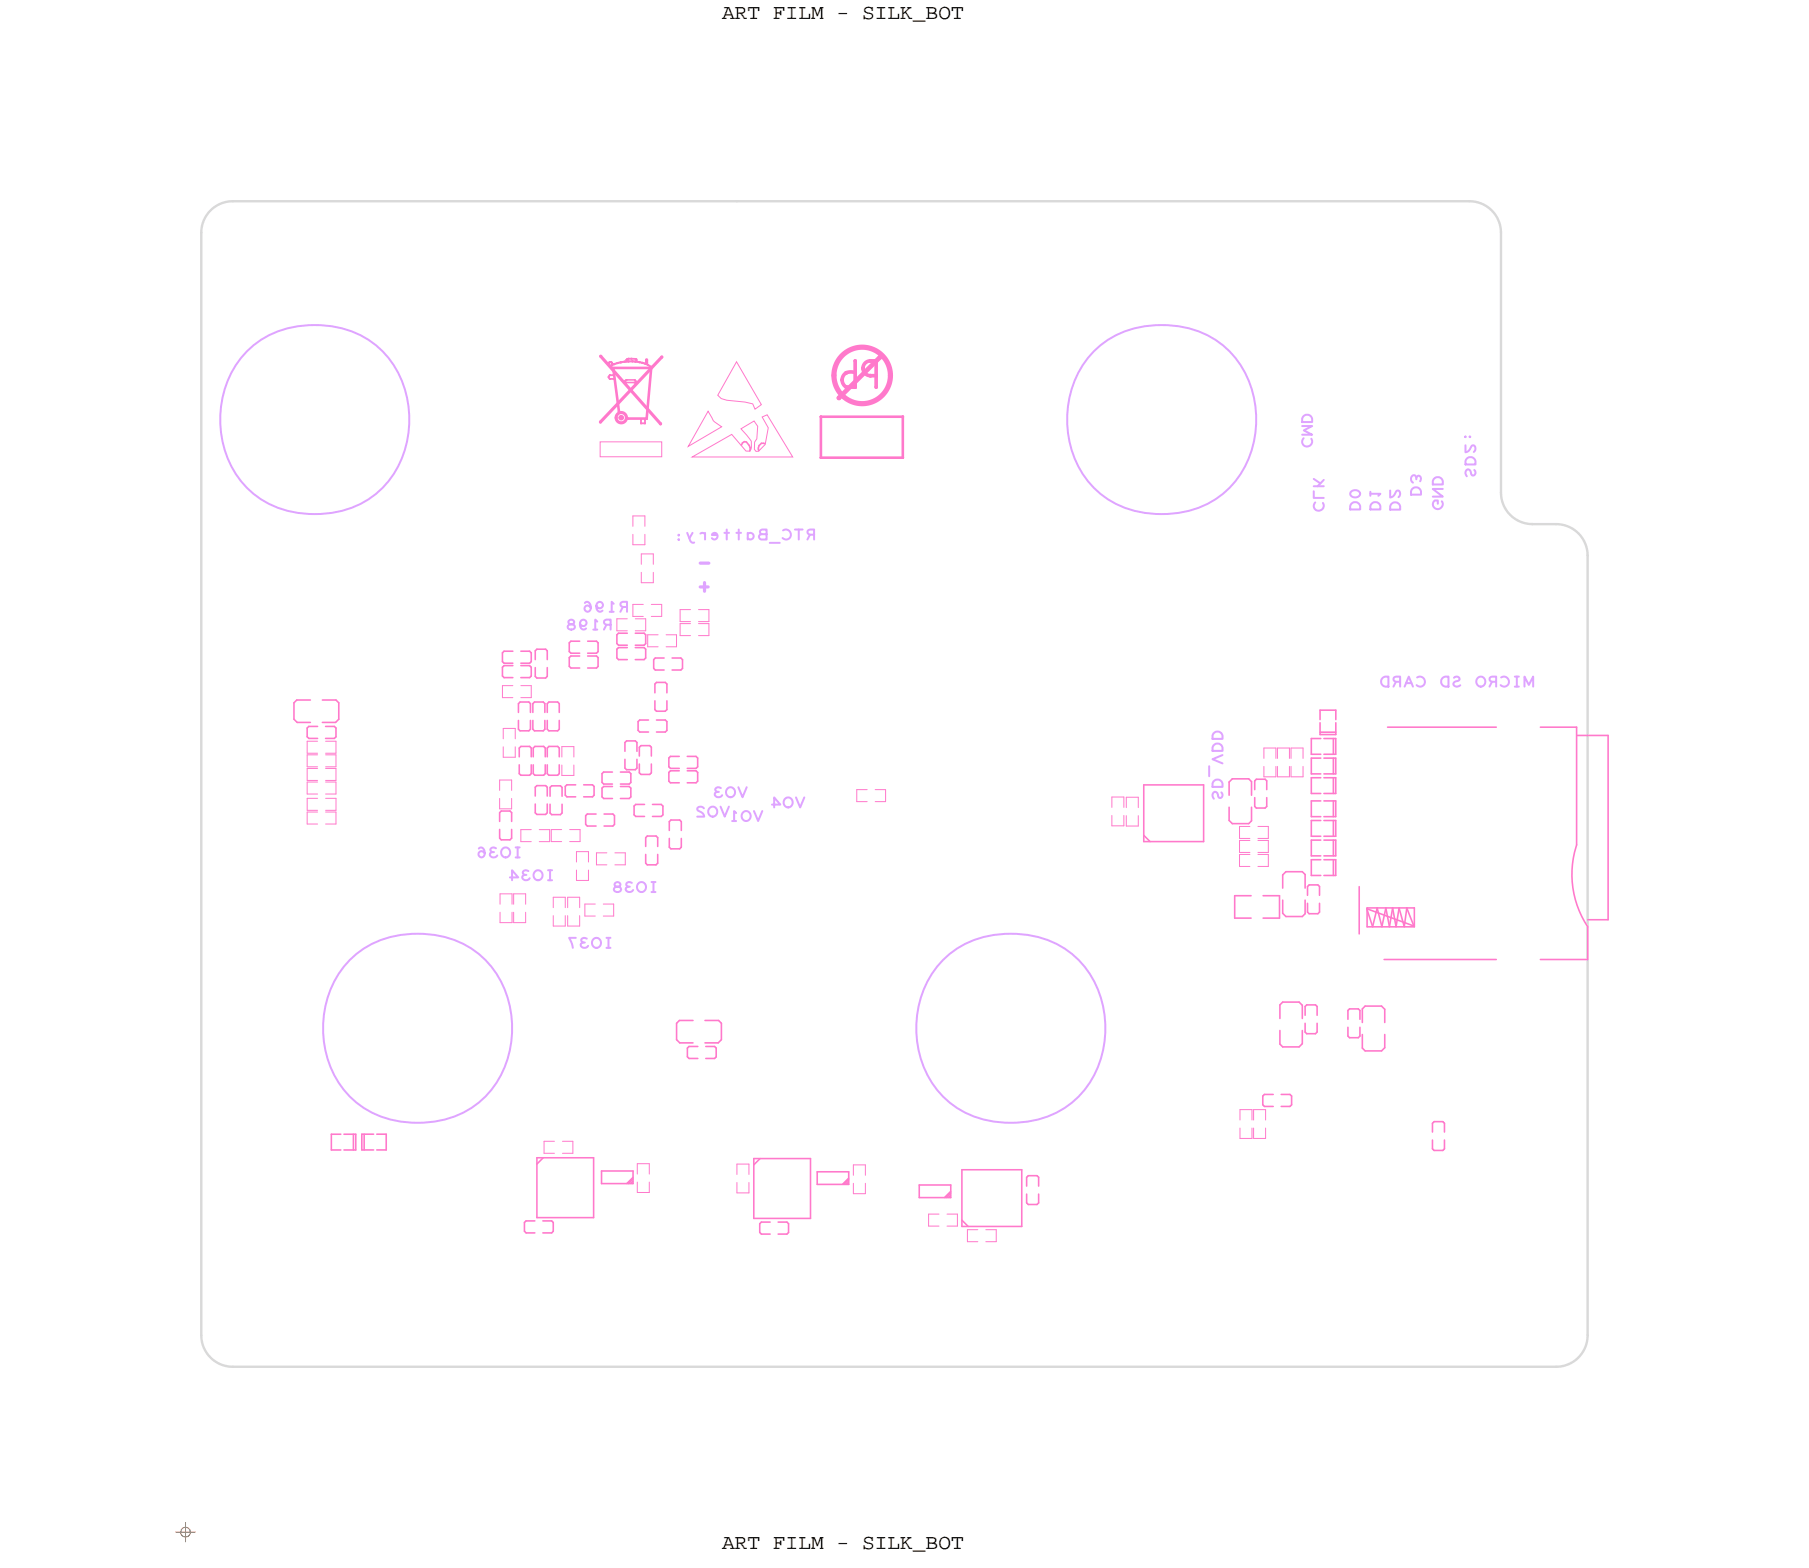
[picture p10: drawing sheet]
<svg xmlns="http://www.w3.org/2000/svg" width="115mm" height="100mm" viewBox="0 0 115 100" stroke-linecap="round" stroke-linejoin="round" font-family="sans-serif">
<defs><g id="words">
<g font-size="1.3">
<text x="45.8" y="1.2">ART FILM - SILK_BOT</text>
<text x="45.8" y="98.3">ART FILM - SILK_BOT</text>
</g>
<text font-size="1.3" fill="#dfa4ff" x="45.4" y="36.4" transform="rotate(-180 45.4 36.4)">+</text>
</g></defs>
<!-- layer: Board Outline -->
<path d="M15.5 22.5a6.3 6.3 0 0 1 9 0 6.3 6.3 0 0 1-.9 9 6.4 6.4 0 0 1-8.1-.7 6.4 6.4 0 0 1 0-8.3zM69.2 22.5a6.3 6.3 0 0 1 9 0 6.3 6.3 0 0 1-.8 9 6.4 6.4 0 0 1-8.2-.7 6.4 6.4 0 0 1 0-8.3zM22 61.2a6.3 6.3 0 0 1 9 0 6.3 6.3 0 0 1-.8 9 6.4 6.4 0 0 1-8.2-.8 6.4 6.4 0 0 1 0-8.2zM59.7 61.2a6.3 6.3 0 0 1 9 0 6.3 6.3 0 0 1-.9 9 6.4 6.4 0 0 1-8.1-.8 6.4 6.4 0 0 1 0-8.2z" fill="none" stroke="#dfa4ff" stroke-width=".13"/>
<g fill="none" stroke="#d9d9d9" stroke-width=".15">
<path d="M12.8 14.8v70zM14.8 12.8h32zM14.8 12.8a2 2 0 0 0-2 2M46.8 12.8h46.5zM93.3 12.8a2 2 0 0 1 2 2M95.3 14.8v16.5zM95.3 31.3a2 2 0 0 0 2 2M97.3 33.3h1.5zM98.8 33.3a2 2 0 0 1 2 2M100.8 35.3v49.5zM12.8 84.8a2 2 0 0 0 2 2M14.8 86.8h84z"/>
<path d="M100.8 84.8a2 2 0 0 1-2 2"/>
</g>
<!-- layer: Components -->
<g fill="none" stroke="#ff79cb" stroke-width=".06">
<path d="M39.2 39.3v.8zM39.2 39.3h.6zM40.2 38.4h.6zM40.2 38.4v.7zM40.2 39.1h.6zM40.2 33.9v.7zM40.2 34.6h.7zM40.2 32.8v.6zM40.2 32.8h.7zM40.3 39.3h.7zM40.7 35.2v.6zM40.7 35.2h.8z"/>
<path d="M40.7 36.3v.7zM40.7 37h.8zM40.9 33.9v.7zM40.9 32.8v.6zM41 39.3v.8zM41.3 39.1h.7zM41.3 38.4h.7zM41.5 35.2v.6zM41.5 36.3v.7zM42 38.4v.7zM43.2 39.6h.6zM43.2 38.7h.6z"/>
<path d="M43.2 39.6v.8zM43.2 38.7v.8zM43.2 39.5h.6zM44.3 39.5h.7zM44.3 39.6h.7zM44.3 38.7h.7zM45 39.6v.8zM45 38.7v.8zM19.5 47.1h.7zM19.5 52.3h.7zM19.5 49.7h.7zM19.5 49.5h.7z"/>
<path d="M19.5 48.7h.7zM19.5 47.1v.7zM19.5 47.8h.7zM19.5 51.6v.7zM19.5 51.6h.7zM19.5 49.7v.7zM19.5 50.4h.7zM19.5 48.8v.7zM19.5 48.8h.7zM19.5 47.9v.8zM19.5 47.9h.7zM19.5 51.4h.7z"/>
<path d="M19.5 50.7v.7zM19.5 50.7h.7zM20.7 47.1h.6zM20.7 52.3h.6zM20.7 49.7h.6zM20.7 49.5h.6zM20.7 48.7h.6zM20.7 47.8h.6zM20.7 51.6h.6zM20.7 50.4h.6zM20.7 48.8h.6zM20.7 47.9h.6z"/>
<path d="M20.7 50.7h.6zM20.7 51.4h.6zM21.3 47.1v.7zM21.3 51.6v.7zM21.3 49.7v.7zM21.3 48.8v.7zM21.3 47.9v.8zM21.3 50.7v.7zM31.7 49.5h.8zM31.7 51.4h.8zM31.7 49.5v.7zM31.7 50.7v.7z"/>
<path d="M31.7 57.9v.7zM31.7 58.6h.8zM31.7 56.8v.6zM31.7 56.8h.8zM31.9 44.3h.7zM31.9 43.5v.8zM31.9 43.5h.7zM31.9 46.2v.7zM31.9 47.4v.7zM31.9 46.2h.8zM31.9 48.1h.8zM32.5 49.5v.7z"/>
<path d="M32.5 50.7v.7zM32.5 57.9v.7zM32.5 56.8v.6zM32.6 57.9v.7zM32.6 58.6h.8zM32.6 56.8v.6zM32.6 56.8h.8zM32.7 46.2v.7zM32.7 47.4v.7zM33.1 52.7h.6zM33.1 43.5h.6zM33.1 52.7v.7z"/>
<path d="M33.1 53.4h.6zM33.1 44.3h.6zM33.4 57.9v.7zM33.4 56.8v.6zM33.7 43.5v.8zM34.2 52.7h.7zM34.2 53.4h.7zM34.9 52.7v.7zM35 52.7h.7zM35 52.7v.7zM35 53.4h.7zM35.1 58.1v.7z"/>
<path d="M35.1 58.8h.8zM35.1 57v.6zM35.1 57h.8zM35.7 48.6v.6zM35.7 49.2h.7zM35.7 47.4v.7zM35.7 47.4h.7zM35.9 58.1v.7zM35.9 57v.6zM36 58.1v.7zM36 58.8h.8zM36 57v.6z"/>
<path d="M36 57h.8zM36.2 52.7h.6zM36.2 53.4h.6zM36.4 48.6v.6zM36.4 47.4v.7zM36.6 54.1v.6zM36.6 55.2v.7zM36.6 54.1h.8zM36.6 55.9h.8zM36.8 58.1v.7zM36.8 57v.6zM36.8 52.7v.7z"/>
<path d="M37.1 57.4h.7zM37.1 57.4v.8zM37.1 58.2h.7zM37.4 54.1v.6zM37.4 55.2v.7zM37.9 54.9h.6zM37.9 54.1v.8zM37.9 54.1h.6zM38.3 58.2h.7zM38.3 57.4h.7zM39 57.4v.8zM39 54.9h.7z"/>
<path d="M39 54.1h.7zM39.2 40.1h.6zM39.7 54.1v.8zM40.3 40.1h.7zM41.1 41.1h.7zM41.1 40.3v.8zM41.1 40.3h.7zM42.3 40.3h.6zM42.3 41.1h.6zM42.9 40.3v.8zM43.2 40.4h.6zM44.3 40.4h.7z"/>
<path d="M54.4 50.9h.6zM54.4 50.1v.8zM54.4 50.1h.6zM55.6 50.9h.6zM55.6 50.1h.6zM56.2 50.1v.8zM70.6 50.6v.7zM70.6 50.6h.7zM70.6 51.8v.6zM70.6 52.4h.7zM71.3 50.6v.7zM71.3 51.8v.6z"/>
<path d="M71.5 50.6v.7zM71.5 51.8v.6zM71.5 50.6h.8zM71.5 52.4h.8zM72.3 50.6v.7zM72.3 51.8v.6zM78.7 54.2v.8zM78.7 54.2h.6zM78.7 53.4v.7zM78.7 53.4h.6zM78.7 52.5v.7zM78.7 52.5h.6z"/>
<path d="M78.7 55h.6zM78.7 54.1h.6zM78.7 53.2h.6zM79.8 54.2h.7zM79.8 53.4h.7zM79.8 52.5h.7zM79.8 55h.7zM79.8 54.1h.7zM79.8 53.2h.7zM80.2 47.5h.8zM80.2 49.3h.8zM80.2 47.5v.7z"/>
<path d="M80.2 48.7v.6zM80.5 54.2v.8zM80.5 53.4v.7zM80.5 52.5v.7zM81 47.5v.7zM81 48.7v.6zM81.1 47.5v.7zM81.1 48.7v.6zM81.1 47.5h.7zM81.1 49.3h.7zM81.8 47.5v.7zM81.8 48.7v.6z"/>
<path d="M81.9 47.5v.7zM81.9 48.7v.6zM81.9 47.5h.8zM81.9 49.3h.8zM82.7 47.5v.7zM82.7 48.7v.6zM34.5 72.5v.7zM34.5 73.2h.7zM34.5 72.5h.7zM35.7 73.2h.7zM35.7 72.5h.7zM36.4 72.5v.7z"/>
<path d="M40.5 73.9v.6zM40.5 75.1v.6zM40.5 73.9h.7zM40.5 75.7h.7zM41.2 73.9v.6zM41.2 75.1v.6zM46.8 73.9v.7zM46.8 75.1v.6zM46.8 73.9h.7zM46.8 75.7h.7zM47.5 73.9v.7zM47.5 75.1v.6z"/>
<path d="M54.2 74v.6zM54.2 75.1v.7zM54.2 74h.7zM54.2 75.8h.7zM54.9 74v.6zM54.9 75.1v.7zM58.9 77.1v.7zM58.9 77.8h.7zM58.9 77.1h.7zM60.1 77.8h.7zM60.1 77.1h.7zM60.8 77.1v.7z"/>
<path d="M61.4 78.1h.7zM61.4 78.1v.7zM61.4 78.8h.7zM62.6 78.8h.6zM62.6 78.1h.6zM63.2 78.1v.7zM78.7 70.5v.6zM78.7 71.6v.7zM78.7 70.5h.8zM78.7 72.3h.8zM79.5 70.5v.6zM79.5 71.6v.7z"/>
<path d="M79.6 70.5v.6zM79.6 71.6v.7zM79.6 70.5h.7zM79.6 72.3h.7zM80.3 70.5v.6zM80.3 71.6v.7z"/>
</g>
<g fill="none" stroke="#ff79cb" stroke-width=".1">
<path d="M18.7 45.7l.2 .2zM18.7 44.6v1.1zM18.8 44.4h.9zM18.8 44.4l-.1 .2zM18.9 45.9h.8zM19.5 46.2l.1-.1zM19.5 46.2v.6zM19.5 46.8l.1 .1zM19.6 46.1h.6zM19.6 46.9h.6zM20.5 44.4h.8zM20.5 45.9h.8z"/>
<path d="M20.7 46.9h.5zM20.7 46.1h.5zM21.2 46.1l.1 .1zM21.3 46.2v.6zM21.3 46.8l-.1 .1zM21.3 44.4l.2 .2zM21.5 45.7l-.2 .2zM21.5 44.6v1.1zM31.7 51.6v.6zM31.7 51.6l.1-.1zM31.7 52.7v.5zM31.7 53.2l.1 .1z"/>
<path d="M31.8 53.3h.6zM31.8 51.5h.6zM31.9 42.9l.1 .1zM31.9 42l.1 .1zM31.9 42.4v.5zM31.9 41.4v.6zM31.9 41.4l.1-.1zM32 43h.6zM32 42.1h.6zM32 42.3h.6zM32 41.3h.6zM32 42.3l-.1 .1z"/>
<path d="M32.4 53.3l.1-.1zM32.4 51.5l.1 .1zM32.5 51.6v.6zM32.5 52.7v.5zM32.9 46.3l.1 .1zM32.9 44.7v.5zM32.9 45.7v.6zM33 49.1l.1 .1zM33 47.5v.6zM33 48.6v.5zM33 46.4h.6zM33 44.6h.6z"/>
<path d="M33 44.6l-.1 .1zM33.1 42.3h.5zM33.1 41.3h.5zM33.1 49.2h.5zM33.1 43h.5zM33.1 42.1h.5zM33.1 47.4l-.1 .1zM33.1 47.4h.5zM33.6 44.6l.1 .1zM33.6 42.3l.1 .1zM33.6 41.3l.1 .2zM33.6 43l.1-.1z"/>
<path d="M33.6 42.1l.1-.1zM33.6 47.4l.1 .1zM33.7 44.7v.5zM33.7 45.7v.6zM33.7 46.3l-.1 .1zM33.7 42.4v.5zM33.7 41.5v.5zM33.7 47.5v.6zM33.7 48.6v.5zM33.7 49.1l-.1 .1zM33.8 46.3l.1 .1zM33.8 44.7v.5z"/>
<path d="M33.8 45.7v.6zM33.8 47.5v.6zM33.8 48.6v.5zM33.8 49.1l.2 .1zM33.9 46.4h.6zM33.9 44.6l-.1 .1zM33.9 44.6h.6zM34 49.2h.5zM34 47.4h.5zM34 47.4l-.2 .1zM34 42.4v.5zM34 42.9l.1 .1z"/>
<path d="M34 41.3v.6zM34 41.3l.1-.1zM34 51v.6zM34 51.6l.1 .1zM34 50v.5zM34 50l.1-.1zM34.1 43h.5zM34.1 51.7h.5zM34.1 41.2h.5zM34.1 49.9h.5zM34.5 44.6l.1 .1zM34.5 47.4l.1 .1z"/>
<path d="M34.6 44.7v.5zM34.6 45.7v.6zM34.6 46.3l-.1 .1zM34.6 47.5v.6zM34.6 48.6v.5zM34.6 49.1l-.1 .1zM34.6 43l.1-.1zM34.6 51.7l.1-.1zM34.6 41.2l.1 .1zM34.6 49.9l.1 .1zM34.7 47.5v.6zM34.7 48.6v.5z"/>
<path d="M34.7 44.7v.5zM34.7 45.7v.6zM34.7 42.4v.5zM34.7 41.3v.6zM34.7 51v.6zM34.7 50v.5zM34.7 49.1l.1 .1zM34.7 46.3l.1 .1zM34.8 49.2h.6zM34.8 46.4h.6zM34.8 47.4h.6zM34.8 44.6h.6z"/>
<path d="M34.8 47.4l-.1 .1zM34.8 44.6l-.1 .1zM34.9 51.1v.5zM34.9 51.6l.1 .1zM34.9 50v.6zM34.9 50l.1-.1zM35 51.7h.6zM35 49.9h.6zM35.4 47.4l.1 .1zM35.4 44.6l.1 .1zM35.5 47.5v.6zM35.5 48.6v.5z"/>
<path d="M35.5 49.1l-.1 .1zM35.5 44.7v.5zM35.5 45.7v.6zM35.5 46.3l-.1 .1zM35.6 51.7l.1-.1zM35.6 49.9l.1 .1zM35.7 51.1v.5zM35.7 50v.6zM35.9 49.9l.1-.1zM35.9 49.9v.6zM35.9 50.5l.1 .1zM36 49.8h.5z"/>
<path d="M36 50.6h.5zM36.1 41.8l.1-.1zM36.1 40.8l.1-.1zM36.1 41.8v.5zM36.1 42.3l.1 .1zM36.1 40.8v.6zM36.1 41.4l.1 .1zM36.2 41.7h.6zM36.2 40.7h.6zM36.2 42.4h.6zM36.2 41.5h.6zM37 50.6h.6z"/>
<path d="M37 49.8h.6zM37.2 51.8l.1-.1zM37.2 51.8v.5zM37.2 52.3l.1 .1zM37.3 51.7h.5zM37.3 52.4h.5zM37.3 42.4h.6zM37.3 41.5h.6zM37.3 41.7h.6zM37.3 40.7h.6zM37.6 49.8l.1 .1zM37.7 49.9v.6z"/>
<path d="M37.7 50.5l-.1 .1zM37.9 41.7l.1 .1zM37.9 40.7l.1 .1zM38 41.8v.5zM38 42.3l-.1 .1zM38 40.8v.6zM38 41.4l-.1 .1zM38.2 50l.1-.1zM38.2 49.1l.1-.1zM38.2 50v.6zM38.2 50.6l.1 .1zM38.2 49.1v.6z"/>
<path d="M38.2 49.7l.1 .1zM38.3 49.9h.6zM38.3 49h.6zM38.3 50.7h.6zM38.3 49.8h.6zM38.3 52.4h.6zM38.3 51.7h.6zM38.9 51.7l.1 .1zM39 51.8v.5zM39 52.3l-.1 .1zM39.2 41.2v.6zM39.2 41.8l.1 .1z"/>
<path d="M39.2 40.3v.6zM39.2 40.9l.1 .1zM39.2 41.2l.1-.1zM39.2 40.3l.1-.1zM39.3 41.1h.5zM39.3 40.2h.5zM39.3 41.9h.5zM39.3 41h.5zM39.4 50.7h.5zM39.4 49.8h.5zM39.4 49.9h.5zM39.4 49h.5z"/>
<path d="M39.7 47.1v.6zM39.7 48.2v.6zM39.7 48.8l.1 .1zM39.8 48.9h.5zM39.8 47h.5zM39.8 47l-.1 .1zM39.9 49.9l.1 .1zM39.9 49l.1 .1zM40 50v.6zM40 50.6l-.1 .1zM40 49.1v.6zM40 49.7l-.1 .1z"/>
<path d="M40.2 51.7l.2 .1zM40.2 51.2v.5zM40.2 51.2l.2-.1zM40.3 41.9h.6zM40.3 41h.6zM40.3 41.1h.6zM40.3 40.2h.6zM40.3 47l.1 .1zM40.4 51.8h.5zM40.4 51.1h.5zM40.4 47.1v.6zM40.4 48.2v.6z"/>
<path d="M40.4 48.8l-.1 .1zM40.5 45.8l.1-.1zM40.5 45.8v.6zM40.5 46.4l.1 .1zM40.6 49.1l.1 .1zM40.6 47.4v.6zM40.6 48.5v.6zM40.6 45.7h.6zM40.6 46.5h.6zM40.7 49.2h.5zM40.7 47.3l-.1 .1zM40.7 47.3h.5z"/>
<path d="M40.9 41.1l.1 .1zM40.9 40.2l.1 .1zM41 41.2v.6zM41 41.8l-.1 .1zM41 40.3v.6zM41 40.9l-.1 .1zM41 54.2v.6zM41 54.8l.1 .1zM41 53.2v.5zM41 53.2l.1-.1zM41.1 54.9h.5zM41.1 53.1h.5z"/>
<path d="M41.2 47.3l.1 .1zM41.3 47.4v.6zM41.3 48.5v.6zM41.3 49.1l-.1 .1zM41.4 51.1h.6zM41.4 51.8h.6zM41.5 42.4l.1 .1zM41.5 41.9v.5zM41.5 41.9l.1-.1zM41.6 44.5v.6zM41.6 45.1l.1 .1zM41.6 43.4v.6z"/>
<path d="M41.6 43.4l.1-.1zM41.6 42.5h.6zM41.6 41.8h.6zM41.6 54.9l.1-.1zM41.6 53.1l.1 .1zM41.7 45.2h.5zM41.7 46.5h.5zM41.7 45.7h.5zM41.7 43.3h.5zM41.7 54.2v.6zM41.7 53.2v.5zM42 51.1l.1 .1z"/>
<path d="M42 51.8l.1-.1zM42.1 51.2v.5zM42.2 45.2l.1-.1zM42.2 45.7l.1 .1zM42.2 43.3l.1 .1zM42.3 45.8v.6zM42.3 46.4l-.1 .1zM42.3 44.5v.6zM42.3 43.4v.6zM42.5 49.6l.1 .1zM42.5 48.7l.1 .1zM42.5 49v.6z"/>
<path d="M42.5 49l.1-.1zM42.5 48.1v.6zM42.5 48.1l.1-.1zM42.5 52.2l.1-.1zM42.5 53.2v.6zM42.5 53.8l.1 .1zM42.5 52.2v.5zM42.6 49.7h.5zM42.6 48.8h.5zM42.6 48.9h.5zM42.6 48h.5zM42.6 53.9h.5z"/>
<path d="M42.6 52.1h.5zM42.7 41.8h.5zM42.7 42.5h.5zM43.1 53.9l.1-.1zM43.1 52.1l.1 .1zM43.2 41.8l.1 .1zM43.2 42.5l.1-.1zM43.2 53.2v.6zM43.2 52.2v.5zM43.3 41.9v.5zM43.6 48.9h.6zM43.6 48h.6z"/>
<path d="M43.6 49.7h.6zM43.6 48.8h.6zM44.2 48.9l.1 .1zM44.2 48l.1 .1zM44.2 49.7l.1-.1zM44.2 48.8l.1-.1zM44.3 49v.6zM44.3 48.1v.6zM72.6 49.8h3.8zM72.6 53l.4 .4zM72.6 49.8v3.6zM72.6 53.4h3.8z"/>
<path d="M76.4 49.8v3.6zM78 49.7v.8zM78 51.3v.8zM78 49.7l.2-.3zM78 52.1l.2 .2zM78.2 49.4h1.1zM78.2 52.3h1.1zM78.4 56.9h1zM78.4 56.9v1.4zM78.4 58.3h1zM79.3 49.4l.1 .2zM79.4 49.6v.9z"/>
<path d="M79.4 52.1l-.1 .2zM79.4 51.3v.8zM79.6 51.2l.1 .1zM79.6 49.6v.5zM79.6 50.6v.6zM79.7 51.3h.6zM79.7 49.5l-.1 .1zM79.8 49.5h.5zM80.2 58.3h1zM80.2 56.9h1zM80.3 49.5l.1 .1zM80.4 49.6v.5z"/>
<path d="M80.4 50.6v.6zM80.4 51.2l-.1 .1zM81.2 56.9v1.4zM81.4 55.5v.9zM81.4 57.1v.9zM81.4 58l.2 .2zM81.6 55.3h1.1zM81.6 58.2h1.1zM81.6 55.3l-.2 .2zM82.7 55.3l.1 .2zM82.8 55.5v.9zM82.8 58l-.1 .2z"/>
<path d="M82.8 57.1v.9zM83 57.9l.1 .1zM83 56.3v.5zM83 57.4v.5zM83.1 58h.6zM83.1 56.2h.6zM83.1 56.2l-.1 .1zM83.2 54.6h.6zM83.2 53.3h.6zM83.2 49.4h.6zM83.2 52.1h.6zM83.2 50.8h.6z"/>
<path d="M83.2 48.1h.6zM83.2 46.9h.6zM83.2 55.6h.6zM83.2 54.6v1zM83.2 54.3h.6zM83.2 53.3v1zM83.2 50.4h.6zM83.2 49.4v1zM83.2 53.1h.6zM83.2 52.1v1zM83.2 51.8h.6zM83.2 50.8v1z"/>
<path d="M83.2 49.1h.6zM83.2 48.1v1zM83.2 47.9h.6zM83.2 46.9v1zM83.7 56.2l.1 .1zM83.8 56.3v.5zM83.8 57.4v.5zM83.8 57.9l-.1 .1zM83.8 45.1h1zM83.8 46.5h1zM83.8 45.1v.6zM83.8 45.9v.7z"/>
<path d="M83.8 46.6h1zM84 54.6h.8zM84 53.3h.8zM84 49.4h.8zM84 52.1h.8zM84 50.8h.8zM84 48.1h.8zM84 46.9h.8zM84 55.6h.8zM84 54.3h.8zM84 50.4h.8zM84 53.1h.8z"/>
<path d="M84 51.8h.8zM84 49.1h.8zM84 47.9h.8zM84.6 54.6v1zM84.6 53.3v1zM84.6 49.4v1zM84.6 52.1v1zM84.6 50.8v1zM84.6 48.1v1zM84.6 46.9v1zM84.8 54.6v1zM84.8 53.3v1z"/>
<path d="M84.8 49.4v1zM84.8 52.1v1zM84.8 50.8v1zM84.8 48.1v1zM84.8 46.9v1zM84.8 45.1v.6zM84.8 45.9v.7zM86.3 56.3v3zM86.8 57.7l2.9 1.1zM86.8 57.7l.3 1.1zM86.8 57.6h3zM86.8 58.8h3z"/>
<path d="M86.8 57.6v1.2zM87.4 57.7l-.3 1.1zM87.4 57.7l.3 1.1zM88 57.7l.2 1.1zM88 57.7l-.3 1.1zM88.1 46.2h6.9zM88.4 57.7l.2 1.1zM88.4 57.7l-.2 1.1zM88.8 57.7l.3 1.1zM88.8 57.7l-.2 1.1zM89.3 57.7l.4 1.1zM89.3 57.7l-.2 1.1z"/>
<path d="M89.8 57.6v1.2zM97.8 46.2h2.3zM100.1 46.2v7.4zM100.1 53.6a6 6 0 0 0 .7 5.2M100.1 46.7h2zM100.8 58.8v2.1zM100.8 58.4h1.3zM102.1 46.7v11.7zM21 72h.6zM21 73h.6zM21 72v1zM21.8 72h.8z"/>
<path d="M21.8 73h.8zM22.4 72v1zM22.6 72v1zM23 72h.7zM23 72v1zM23 73h.7zM23.1 72v1zM23.9 72h.6zM23.9 73h.6zM24.5 72v1zM33.3 77.6v.6zM33.3 78.2l.1 .1z"/>
<path d="M33.3 77.6l.1-.1zM33.4 77.5h.6zM33.4 78.3h.6zM34.1 73.5h3.6zM34.1 77.3h3.6zM34.1 73.5v3.8zM34.5 78.3h.5zM34.5 77.5h.5zM34.5 73.5l-.4 .4zM35 78.3l.1-.1zM35 77.5l.1 .1zM35.1 77.6v.6z"/>
<path d="M37.7 73.5v3.8zM38.2 74.3h2zM38.2 74.3v.8zM38.2 75.1h2zM39.8 75.1l.4-.3zM40.2 75l-.2 .1zM40.2 74.9l-.3 .2zM40.2 74.3v.8zM42.9 66l.2 .2zM42.9 65v1zM43.1 64.8h.9zM43.1 64.8l-.2 .2z"/>
<path d="M43.1 66.2h.9zM43.6 66.5l.1-.1zM43.6 66.5v.6zM43.6 67.1l.1 .1zM43.7 66.4h.6zM43.7 67.2h.6zM44.8 66.2h.8zM44.8 64.8h.8zM44.8 67.2h.6zM44.8 66.4h.6zM45.4 66.4l.1 .1zM45.5 66.5v.6z"/>
<path d="M45.5 67.1l-.1 .1zM45.6 64.8l.2 .2zM45.8 65v1zM45.8 66l-.2 .2zM47.8 73.6h3.6zM47.8 74l.4-.4zM47.8 77.4h3.6zM47.8 73.6v3.8zM48.2 77.7l.1-.1zM48.2 77.7v.5zM48.2 78.2l.1 .2zM48.3 77.6h.6z"/>
<path d="M48.3 78.4h.6zM49.4 78.4h.6zM49.4 77.6h.6zM50 77.6l.1 .1zM50.1 77.7v.6zM50.1 78.3l-.1 .1zM51.4 73.6v3.8zM51.9 74.4h2zM51.9 74.4v.8zM51.9 75.2h2zM53.5 75.2l.4-.4zM53.6 75.2l.3-.3z"/>
<path d="M53.8 75.1l-.1 .1zM53.9 74.4v.8zM58.4 75.2h2zM58.4 75.2v.8zM58.4 76h2zM60 76l.3-.4zM60.1 76l.2-.3zM60.3 75.9l-.1 .1zM60.4 75.2v.8zM61.1 74.3h3.8zM61.1 77.5l.4 .4zM61.1 74.3v3.6z"/>
<path d="M61.1 77.9h3.8zM64.9 74.3v3.6zM65.2 74.7v.6zM65.2 75.8v.6zM65.2 76.4l.1 .1zM65.3 76.5h.5zM65.3 74.6h.5zM65.3 74.6l-.1 .1zM65.8 74.6l.1 .1zM65.9 74.7v.6zM65.9 75.8v.6zM65.9 76.4l-.1 .1z"/>
<path d="M80.2 69.6l.1-.1zM80.2 69.6v.5zM80.2 70.1l.1 .1zM80.3 69.5h.5zM80.3 70.2h.5zM81.2 66.3l.2 .2zM81.2 65.4v.9zM81.2 63.8l.2-.2zM81.2 63.8v.9zM81.3 70.2h.6zM81.3 69.5h.6zM81.4 66.5h1.1z"/>
<path d="M81.4 63.6h1.1zM81.9 69.5l.1 .1zM82 69.6v.5zM82 70.1l-.1 .1zM82.5 66.5l.2-.2zM82.5 63.6l.2 .2zM82.7 65.4v.9zM82.7 63.8v.9zM82.8 65v.5zM82.8 65.5l.1 .1zM82.8 63.9v.6zM82.8 63.9l.1-.1z"/>
<path d="M82.9 65.6h.6zM82.9 63.8h.6zM83.5 65.6l.1-.1zM83.5 63.8l.1 .1zM83.6 65v.5zM83.6 63.9v.6zM85.6 65.2v.6zM85.6 65.8l.1 .1zM85.6 64.2v.5zM85.6 64.2l.1-.1zM85.7 65.9h.5zM85.7 64.1h.5z"/>
<path d="M86.2 65.9l.1-.1zM86.2 64.1l.1 .1zM86.3 65.2v.6zM86.3 64.2v.5zM86.5 66.5l.2 .2zM86.5 65.7v.8zM86.5 64.1l.2-.2zM86.5 64.1v.8zM86.7 66.7h1zM86.7 63.9h1zM87.7 66.7l.2-.2zM87.7 63.9l.2 .2z"/>
<path d="M87.9 60.9h7.1zM87.9 65.7v.8zM87.9 64.1v.8zM90.9 72.9l.1 .1zM90.9 71.3v.6zM90.9 72.4v.5zM91 73h.6zM91 71.2h.6zM91 71.2l-.1 .1zM91.6 71.2l.1 .1zM91.7 71.3v.6zM91.7 72.4v.5z"/>
<path d="M91.7 72.9l-.1 .1zM97.8 60.9h3z"/>
</g>
<!-- layer: Text -->
<g fill="none" stroke="#dfa4ff" stroke-width=".13">
<path d="M36.1 39.4v.2h.2a.21 .21 0 0 1 .1 .4 .2 .2 0 0 1-.3-.1v-.2l.3-.1 .1-.1-.2-.2zM36.8 39.6a.21 .21 0 0 0 .3 .2 .21 .21 0 0 0 .1-.4 .21 .21 0 0 0-.4 .1 .28 .28 0 0 0 0 .4 .28 .28 0 0 0 .4 0M37.1 38.3a.28 .28 0 0 1 .4 .2 .28 .28 0 0 1-.3 .3 .2 .2 0 0 1 0-.3 .2 .2 0 0 1 .3 .1M37.7 40h.2M37.9 38.5a.21 .21 0 0 0 .2 .1 .21 .21 0 0 0 .1-.3 .21 .21 0 0 0-.3 .1 .28 .28 0 0 0 0 .3 .28 .28 0 0 0 .3 .1M37.9 39.5l-.1-.2v.7M38.5 39.7l-.2 .3M38.7 38.8h.3M38.8 39.7l-.4-.1v-.2l.4-.1v.7M39 38.3l-.2-.1v.6M39.5 38.5l-.1 .3M39.8 38.5h-.3l-.1-.2 .4-.1v.6"/>
<path d="M43.1 34h.1M43.1 34.3h.1M43.6 33.8l.2 .6h.3M44 33.8l-.2 .4M44.5 33.9h.3M44.8 33.8v.5M45.5 34h-.3a.2 .2 0 0 1 .3-.1 .2 .2 0 0 1 0 .3 .2 .2 0 0 1-.3 0M46 33.8h.3M46.1 33.6v.7M46.7 33.8h.3M46.9 33.6v.7M47.5 33.9a.21 .21 0 0 1 .3 0 .21 .21 0 0 1 0 .3 .21 .21 0 0 1-.3 0"/>
<path d="M47.5 33.8v.5M48.3 33.9l-.1-.1 .1-.1 .4-.1v.7h-.4l-.1-.2 .1-.2h.4M48.9 34.5h.6M49.7 33.7a.32 .32 0 0 1 .4 0 .32 .32 0 0 1 0 .5 .32 .32 0 0 1-.4 0M50.5 33.6h.4M50.7 33.6v.7M51.4 33.9l-.1 .4M51.7 33.9h-.4v-.2l.4-.1v.7M82.7 27h.6l-.5 .3 .5 .3h-.6M82.7 26.4a.32 .32 0 0 1 .4-.1 .32 .32 0 0 1 .2 .3v.2h-.6zM82.8 27.8a.32 .32 0 0 0-.1 .5 .32 .32 0 0 0 .5 0 .32 .32 0 0 0 0-.4M83.4 30.4l.4 .3"/>
<path d="M83.4 30.9h.6M83.4 31.2v.4h.6M83.5 31.9a.32 .32 0 0 0 0 .4 .32 .32 0 0 0 .4 .1 .32 .32 0 0 0 .1-.5M84 30.5l-.4 .4M85.8 32a.32 .32 0 0 1 .3-.1 .32 .32 0 0 1 .2 .2v.2h-.6zM85.8 31.2a.27 .27 0 0 1 .4-.1 .27 .27 0 0 1 0 .4 .28 .28 0 0 1-.4 0 .28 .28 0 0 1 0-.3zM87 31.4h.6l-.1 .1M87 31.2v.3M87.1 32a.32 .32 0 0 1 .3-.1 .32 .32 0 0 1 .2 .2v.2h-.6zM88.2 31.1v.5a.56 .56 0 0 0 .5-.4h.2l-.1 .4M88.3 32a.32 .32 0 0 1 .3-.1 .32 .32 0 0 1 .3 .2v.3h-.7zM89.6 31a.32 .32 0 0 1 .4-.1 .32 .32 0 0 1 .2 .3v.2h-.6z"/>
<path d="M89.9 30.4v-.1a.22 .22 0 0 0-.4 0 .22 .22 0 0 0 .2 .3M89.9 30.3l.1-.1h.1l.1 .2-.1 .2M91 30.4a.32 .32 0 0 1 .3-.1 .32 .32 0 0 1 .3 .2v.3h-.7zM91.5 31.8a.31 .31 0 0 1 0 .5 .31 .31 0 0 1-.5-.1 .31 .31 0 0 1 .1-.4h.2v.2M91.6 31h-.7l.7 .5h-.7M93 27.7h.1M93 28.3v.4a.56 .56 0 0 0 .5-.4l.1 .1v.3M93.1 29.1a.32 .32 0 0 1 .3-.1 .32 .32 0 0 1 .3 .3v.2h-.7zM93.3 27.7h.1M93.6 29.8a.17 .17 0 0 1 .1 .3 .17 .17 0 0 1-.3 0v-.1a.19 .19 0 0 0-.3-.2 .2 .2 0 0 0 0 .4M30.4 53.9a.28 .28 0 0 1 .4 .2 .28 .28 0 0 1-.3 .3 .2 .2 0 0 1-.1-.3 .21 .21 0 0 1 .4 .1M31.4 54.1h-.2a.22 .22 0 0 0 .1 .4 .22 .22 0 0 0 .3-.2"/>
<path d="M31.5 53.9l-.2-.1-.2 .1v.1l.2 .1M32.4 55.7h.5l-.4-.4v.6M32.7 54.4h.3M32.7 53.8h.3M32.9 53.8v.6M33.4 55.5l-.2 .1a.22 .22 0 0 0 .1 .3 .22 .22 0 0 0 .3-.1M33.5 55.3h-.2h-.1v.2h.1M34.8 55.9h.2M34.8 55.3h.2M34.9 55.3v.6M36.5 59.5h-.4l.3 .7M37.1 59.8l-.1 .1a.22 .22 0 0 0 0 .3 .22 .22 0 0 0 .3-.1"/>
<path d="M37.2 59.6l-.1-.1-.2 .1v.2h.1M38.5 59.5h.3M38.6 59.5v.7M39 56.1v.1l.2 .1a.2 .2 0 0 1 .1 .3 .2 .2 0 0 1-.3-.1v-.2h.3l.1-.2-.2-.1zM40 56.3h-.2a.22 .22 0 0 0 .1 .4 .22 .22 0 0 0 .3-.2M40.1 56.1l-.2-.1-.1 .1v.1l.1 .1M41.4 56.6h.2M41.4 56h.2M41.5 56v.6M44.7 51.3a.2 .2 0 0 0-.3-.1 .2 .2 0 0 0-.1 .3 .46 .46 0 0 1 .4 .3h-.4M45.6 50.3h-.1a.22 .22 0 0 0 0 .3 .22 .22 0 0 0 .3-.1M45.7 51.2l.3 .6 .3-.6"/>
<path d="M45.8 50h-.2l-.2 .1v.1l.1 .1M46.5 52.1h.2M46.7 51.6l-.1-.1v.6M46.9 50l.2 .6 .3-.6M47.9 51.5l.2 .6 .3-.6M49 51.1h.5l-.4-.5v.7M50.5 50.6l.3 .7 .3-.7M76.8 48.6v.7M77 46.6a.32 .32 0 0 1 .4-.1 .32 .32 0 0 1 .2 .2v.2h-.6zM77 47.3a.32 .32 0 0 1 .4-.1 .32 .32 0 0 1 .2 .3v.2h-.6zM77 49.6a.32 .32 0 0 1 .4-.1 .32 .32 0 0 1 .2 .2v.3h-.6zM77.5 50.3a.17 .17 0 0 1 .1 .3 .17 .17 0 0 1-.3 0v-.2a.19 .19 0 0 0-.3-.1 .19 .19 0 0 0 0 .3v.1"/>
<path d="M77.6 47.9l-.6 .3 .6 .3M87.8 43h.3v.6h-.2a.32 .32 0 0 1-.2-.2 .32 .32 0 0 1 .1-.4zM88.6 43.3l-.1 .3M88.9 43.3h-.4v-.3h.4v.6M89.2 43.6l.2-.6 .3 .6M89.3 43.4h.3M90 43a.32 .32 0 0 1 .4 .1 .32 .32 0 0 1 0 .4 .32 .32 0 0 1-.5 0M91.6 43h.3v.6h-.2a.32 .32 0 0 1-.2-.2 .32 .32 0 0 1 .1-.4zM92.3 43a.17 .17 0 0 1 .3 0 .17 .17 0 0 1-.1 .2l-.1 .1a.19 .19 0 0 0-.1 .2 .19 .19 0 0 0 .3 .1l.1-.1M94.7 43.3l-.2 .3M95 43.3h-.4v-.3h.4v.6M95.3 43a.32 .32 0 0 1 .4 .1 .32 .32 0 0 1 0 .4 .32 .32 0 0 1-.4 0"/>
<path d="M96.2 43.6h.2M96.2 43h.2M96.3 43v.6M96.8 43.6v-.6l.2 .5 .3-.5v.6M38.5 60.2h.3"/>
<circle cx="32.1" cy="54.1" r=".3"/>
<circle cx="34.1" cy="55.6" r=".3"/>
<circle cx="37.9" cy="59.9" r=".3"/>
<circle cx="40.7" cy="56.3" r=".3"/>
<circle cx="45.2" cy="51.5" r=".3"/>
<circle cx="46.4" cy="50.3" r=".3"/>
<circle cx="47.4" cy="51.8" r=".3"/>
<circle cx="50" cy="51" r=".3"/>
<circle cx="94" cy="43.3" r=".3"/>
</g>
<path d="M44.4 35.8h.6M44.7 37v.5" fill="none" stroke="#dfa4ff" stroke-width=".2"/>
<!-- layer: Drawing Origin -->
<path d="M11.1 97.3h1.3M11.5 97.1l.3-.1 .2 .1 .1 .2-.1 .2-.2 .1-.3-.1v-.2zM11.8 96.6v1.3" fill="none" stroke="#dd6f00" stroke-width=".06"/>
<!-- layer: All Others -->
<g fill="none" stroke="#ff79cb" stroke-width=".06">
<path d="M38.1 28.1h3.9v.9h-3.9zM38.6 23.9h.1M38.6 23.1h.1M38.7 23h.1M38.7 23.8h.1M38.7 24h.1M38.8 23h.1M38.9 23h.1M38.9 23.1h.1M38.9 23.8h.1M39 24h.1M39.7 24.2h.1"/>
<path d="M39.8 24.3h.1M39.8 22.8h.1M39.8 22.9h.1M39.8 24.1h.1M39.9 22.7h.1M40.1 22.7h.1M40.3 24.3h.1M40.3 24.1h.1M40.4 22.8h.1M40.4 24.2h.1M40.4 22.9h.1M40.7 26.8h.1"/>
<path d="M40.7 26.6h.1M40.9 26.6h.1M40.9 26.8h.1M43.9 29l2.5-1.4 1 1h.2l.1-.1a.74 .74 0 0 0-.3-.9l-.4-.4 .9-.5 .2 .4-.2 1.4 .1 .2 .1-.1 .5-.4 .2-1-.4-.7 .3-.2 1.6 2.7zM44.9 26.1a1.55 1.55 0 0 0 .9 1l-2.1 1.2zM46.8 23l1.5 2.7-.4 .3-.1-.4-1.7-.2-.3-.1-.2-.2z"/>
</g>
<path d="M38.9 23.4h2.3zM38.9 23.4l.4 2.7zM39.9 26.6h1.1zM41.3 23.3l-.3 3.3zM52.1 29.1h5.2zM52.1 26.5v2.6zM52.1 26.5h5.2zM57.3 26.5v2.6z" fill="none" stroke="#ff79cb" stroke-width=".17"/>
<path d="M38.9 23.3v.1zM38.9 23.4h.1M39.2 26.1h.1zM39.9 26.5v.1zM41 26.5v.1zM41.2 23.3v.1zM41.3 23.3h.1M52.1 29v.1zM52.1 26.4v.1zM57.3 26.4h.1M57.3 29h.1" fill="none" stroke="#ff79cb" stroke-width=".08"/>
<g fill="none" stroke="#ff79cb" stroke-width=".12">
<path d="M38.7 23h.1M38.7 23l-.1 .1zM38.7 23.8h.2zM38.7 24.1h.3zM38.7 23.8l-.1 .1 .1 .2M38.7 23h.1zM38.8 23h.1M38.9 23.1h.1M38.9 23.1v.1zM39.8 22.8h.1M39.8 22.8v.1zM39.8 22.8h.1z"/>
<path d="M39.9 22.8h.2zM40.1 22.8h.3zM40.4 22.8h.1M40.4 22.8v.1zM40.7 26.9h.2zM40.7 26.6v.3zM40.9 26.7v.2zM53.4 24.1h.1zM53.7 23.6v.1zM53.7 24.5v.1zM54.3 22.9v.1zM54.3 23.6v.1z"/>
<path d="M54.3 24.5v.1zM54.8 23.3v.1zM55.3 22.9v.1zM55.3 23.8v.1zM55.6 22.9v.1zM55.6 23.8v.1zM55.6 24.5v.1z"/>
</g>
<path d="M53.7 24.6h.6zM54.3 22.9v.8zM54.3 23.7v.9zM54.3 23.7a.54 .54 0 0 0-.8 .1 .54 .54 0 0 0 .2 .8M55.3 22.9h.3zM55.3 23.9h.3zM55.3 22.9l-.4 .2-.1 .3 .1 .3 .4 .2M55.6 22.9v1zM55.6 23.9v.7z" fill="none" stroke="#ff79cb" stroke-width=".23"/>
<path d="M53.2 25.3l.1-.1v.1zM55.9 22.6v.1v.1l-.1-.1z" fill="none" stroke="#ff79cb" stroke-width=".15"/>
<circle cx="54.7" cy="23.8" r="1.79" fill="none" stroke="#ff79cb" stroke-width=".33"/>
<path d="M53.3 25.3l2.6-2.6z" fill="none" stroke="#ff79cb" stroke-width=".3"/>
<g fill="none" stroke="#ff79cb" stroke-width=".1">
<path d="M38.1 22.6h.1zM38.1 26.7v.1zM39.8 24.3h.5zM39.8 24.1h.5zM39.8 24.1l-.1 .1 .1 .1M40.3 24.1l.1 .1-.1 .1M41 23v.1zM41 22.8v.1zM41.9 26.9h.1zM42 22.6v.1zM47.1 28.1l.2-.1zM47.1 28.1v.2z"/>
<path d="M47.3 28l.1 .1zM47.4 28.1l.2 .2zM47.6 28.3v.1zM47.6 28.4v.1zM47.6 28.5v.1zM48.1 28.4v.1zM48.1 28.5l.1 .1zM48.2 28.3l.1-.2zM48.2 28.3l-.1 .1zM48.3 28.1h.2zM48.5 28.1v.1z"/>
</g>
<g fill="none" stroke="#ff79cb" stroke-width=".07">
<path d="M38.7 23.2h.1zM38.8 23.2h.1M39 23.1v.1zM39.2 23h.1M39.4 23h.1M39.7 22.9v.1zM39.9 22.9h.1M40.1 22.9v.1zM40.3 23h.1zM40.6 23h.1M40.8 23v.1zM41 23.1h.1"/>
<path d="M41.1 23.1v.1zM41.3 23.3h.1z"/>
</g>
<g fill="none" stroke="#ff79cb" stroke-width=".2">
<path d="M38.1 22.6l3.8 4.3zM41 22.9v.2zM42 22.7l-3.9 4.1z"/>
<circle cx="39.4" cy="26.5" r=".33"/>
</g>
<g fill="none" stroke="#ff79cb" stroke-width=".13">
<path d="M38.8 23.2h.1M38.8 23.2l.2-.1zM39 23.1l.2-.1zM39.2 23h.2zM39.4 23h.3zM39.7 23l.2-.1zM39.9 22.9h.2zM40.1 22.9l.2 .1zM40.3 23h.3zM40.6 23h.2zM40.8 23l.2 .1zM41 23.1l.1 .1z"/>
<path d="M41.1 23.2l.3 .1z"/>
</g>
<circle cx="39.4" cy="26.5" r=".09" fill="none" stroke="#ff79cb" stroke-width=".18"/>
<use href="#words"/>
</svg>
